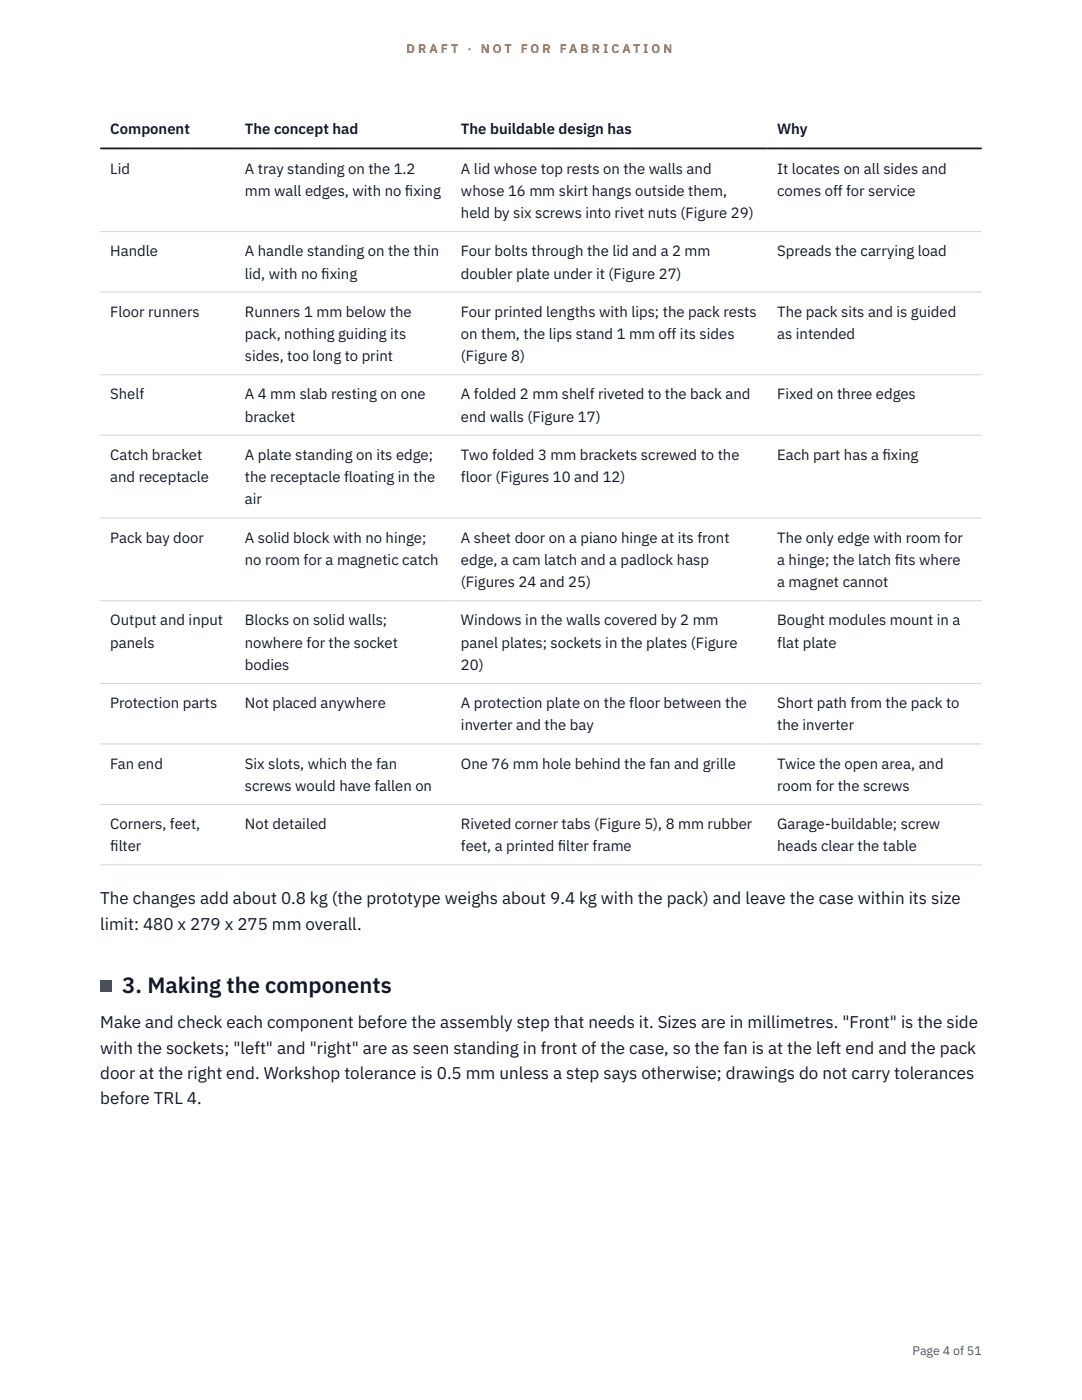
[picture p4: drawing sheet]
<svg xmlns="http://www.w3.org/2000/svg" width="216mm" height="279mm" viewBox="0 0 216 279" stroke-linecap="round" stroke-linejoin="round" font-family="sans-serif">
<defs><g id="words">
<text font-size="4.4" fill="#111827" x="24.4" y="198.3">3. Making the components</text>
<g font-size="3.4" fill="#111827">
<text x="20" y="180.5">The changes add about 0.8 kg (the prototype weighs about 9.4 kg with the pack) and leave the case within its size</text>
<text x="20" y="185.6">limit: 480 x 279 x 275 mm overall.</text>
<text x="20" y="205.2">Make and check each component before the assembly step that needs it. Sizes are in millimetres. &quot;Front&quot; is the side</text>
<text x="20" y="210.2">with the sockets; &quot;left&quot; and &quot;right&quot; are as seen standing in front of the case, so the fan is at the left end and the pack</text>
<text x="20" y="215.3">door at the right end. Workshop tolerance is 0.5 mm unless a step says otherwise; drawings do not carry tolerances</text>
<text x="20" y="220.4">before TRL 4.</text>
</g>
<g font-size="3" fill="#111827">
<text x="22" y="26.8">Component</text>
<text x="48.9" y="26.8">The concept had</text>
<text x="92" y="26.8">The buildable design has</text>
<text x="155.1" y="26.8">Why</text>
<text x="22" y="34.6">Lid</text>
<text x="48.9" y="34.6">A tray standing on the 1.2</text>
<text x="92" y="34.6">A lid whose top rests on the walls and</text>
<text x="155.1" y="34.6">It locates on all sides and</text>
<text x="48.9" y="39.1">mm wall edges, with no f</text>
<text x="80.8" y="39.1">ixing</text>
<text x="92" y="39.1">whose 16 mm skirt hangs outside them,</text>
<text x="155.1" y="39.1">comes off for service</text>
<text x="92" y="43.5">held by six screws into rivet nuts (Figure 29)</text>
<text x="22" y="51.1">Handle</text>
<text x="48.9" y="51.1">A handle standing on the thin</text>
<text x="92" y="51.1">Four bolts through the lid and a 2 mm</text>
<text x="155.1" y="51.1">Spreads the carrying load</text>
<text x="48.9" y="55.6">lid, with no f</text>
<text x="64.1" y="55.6">ixing</text>
<text x="92" y="55.6">doubler plate under it (Figure 27)</text>
<text x="22" y="63.2">Floor runners</text>
<text x="48.9" y="63.2">Runners 1 mm below the</text>
<text x="92" y="63.2">Four printed lengths with lips; the pack rests</text>
<text x="155.1" y="63.2">The pack sits and is guided</text>
<text x="48.9" y="67.7">pack, nothing guiding its</text>
<text x="92" y="67.7">on them, the lips stand 1 mm off its sides</text>
<text x="155.1" y="67.7">as intended</text>
<text x="48.9" y="72.1">sides, too long to print</text>
<text x="92" y="72.1">(Figure 8)</text>
<text x="22" y="79.7">Shelf</text>
<text x="48.9" y="79.7">A 4 mm slab resting on one</text>
<text x="92" y="79.7">A folded 2 mm shelf riveted to the back and</text>
<text x="155.1" y="79.7">Fixed on three edges</text>
<text x="48.9" y="84.2">bracket</text>
<text x="92" y="84.2">end walls (Figure 17)</text>
<text x="22" y="91.8">Catch bracket</text>
<text x="48.9" y="91.8">A plate standing on its edge;</text>
<text x="92" y="91.8">Two folded 3 mm brackets screwed to the</text>
<text x="155.1" y="91.8">Each part has a f</text>
<text x="176.1" y="91.8">ixing</text>
<text x="22" y="96.2">and receptacle</text>
<text x="48.9" y="96.2">the receptacle floating in the</text>
<text x="48.9" y="100.7">air</text>
<text x="92" y="96.2">floor (Figures 10 and 12)</text>
<text x="22" y="108.3">Pack bay door</text>
<text x="48.9" y="108.3">A solid block with no hinge;</text>
<text x="48.9" y="112.7">no room for a magnetic catch</text>
<text x="92" y="108.3">A sheet door on a piano hinge at its front</text>
<text x="92" y="112.7">edge, a cam latch and a padlock hasp</text>
<text x="155.1" y="108.3">The only edge with room for</text>
<text x="155.1" y="112.7">a hinge; the latch f</text>
<text x="178.6" y="112.7">its where</text>
<text x="92" y="117.2">(Figures 24 and 25)</text>
<text x="155.1" y="117.2">a magnet cannot</text>
<text x="22" y="124.8">Output and input</text>
<text x="48.9" y="124.8">Blocks on solid walls;</text>
<text x="92" y="124.8">Windows in the walls covered by 2 mm</text>
<text x="155.1" y="124.8">Bought modules mount in a</text>
<text x="22" y="129.3">panels</text>
<text x="48.9" y="129.3">nowhere for the socket</text>
<text x="92" y="129.3">panel plates; sockets in the plates (Figure</text>
<text x="155.1" y="129.3">flat plate</text>
<text x="48.9" y="133.7">bodies</text>
<text x="92" y="133.7">20)</text>
<text x="22" y="141.3">Protection parts</text>
<text x="48.9" y="141.3">Not placed anywhere</text>
<text x="92" y="141.3">A protection plate on the floor between the</text>
<text x="155.1" y="141.3">Short path from the pack to</text>
<text x="92" y="145.8">inverter and the bay</text>
<text x="155.1" y="145.8">the inverter</text>
<text x="22" y="153.4">Fan end</text>
<text x="48.9" y="153.4">Six slots, which the fan</text>
<text x="92" y="153.4">One 76 mm hole behind the fan and grille</text>
<text x="155.1" y="153.4">Twice the open area, and</text>
<text x="48.9" y="157.8">screws would have fallen on</text>
<text x="155.1" y="157.8">room for the screws</text>
<text x="22" y="165.5">Corners, feet,</text>
<text x="48.9" y="165.5">Not detailed</text>
<text x="92" y="165.5">Riveted corner tabs (Figure 5), 8 mm rubber</text>
<text x="155.1" y="165.5">Garage-buildable; screw</text>
<text x="22" y="169.9">f</text>
<text x="22" y="169.9">ilter</text>
<text x="92" y="169.9">feet, a printed f</text>
<text x="111.3" y="169.9">ilter frame</text>
<text x="155.1" y="169.9">heads clear the table</text>
</g>
<g font-size="2.5" fill="#b45309">
<text x="81.1" y="10.5">D R A F T</text>
<text x="93.3" y="10.5">·</text>
<text x="95.9" y="10.5">N O T</text>
<text x="103.9" y="10.5">F O R</text>
<text x="111.7" y="10.5">F A B R I C A T I O N</text>
</g>
<text font-size="2.5" fill="#4b5563" x="182.1" y="270.3">Page 4 of 51</text>
</g></defs>
<path d="M20 46.2h175.9M20 58.3h175.9M20 74.8h175.9M20 86.9h175.9M20 103.4h175.9M20 119.9h175.9M20 136.4h175.9M20 148.5h175.9M20 160.5h175.9M20 172.6h175.9" fill="none" stroke="#d1d5db" stroke-width=".2"/>
<path d="M20 29.6h175.9" fill="none" stroke="#111827" stroke-width=".35"/>
<path d="M20 195.7h2.2v2.2h-2.2z" fill="#0f766e"/>
<use href="#words"/>
</svg>
